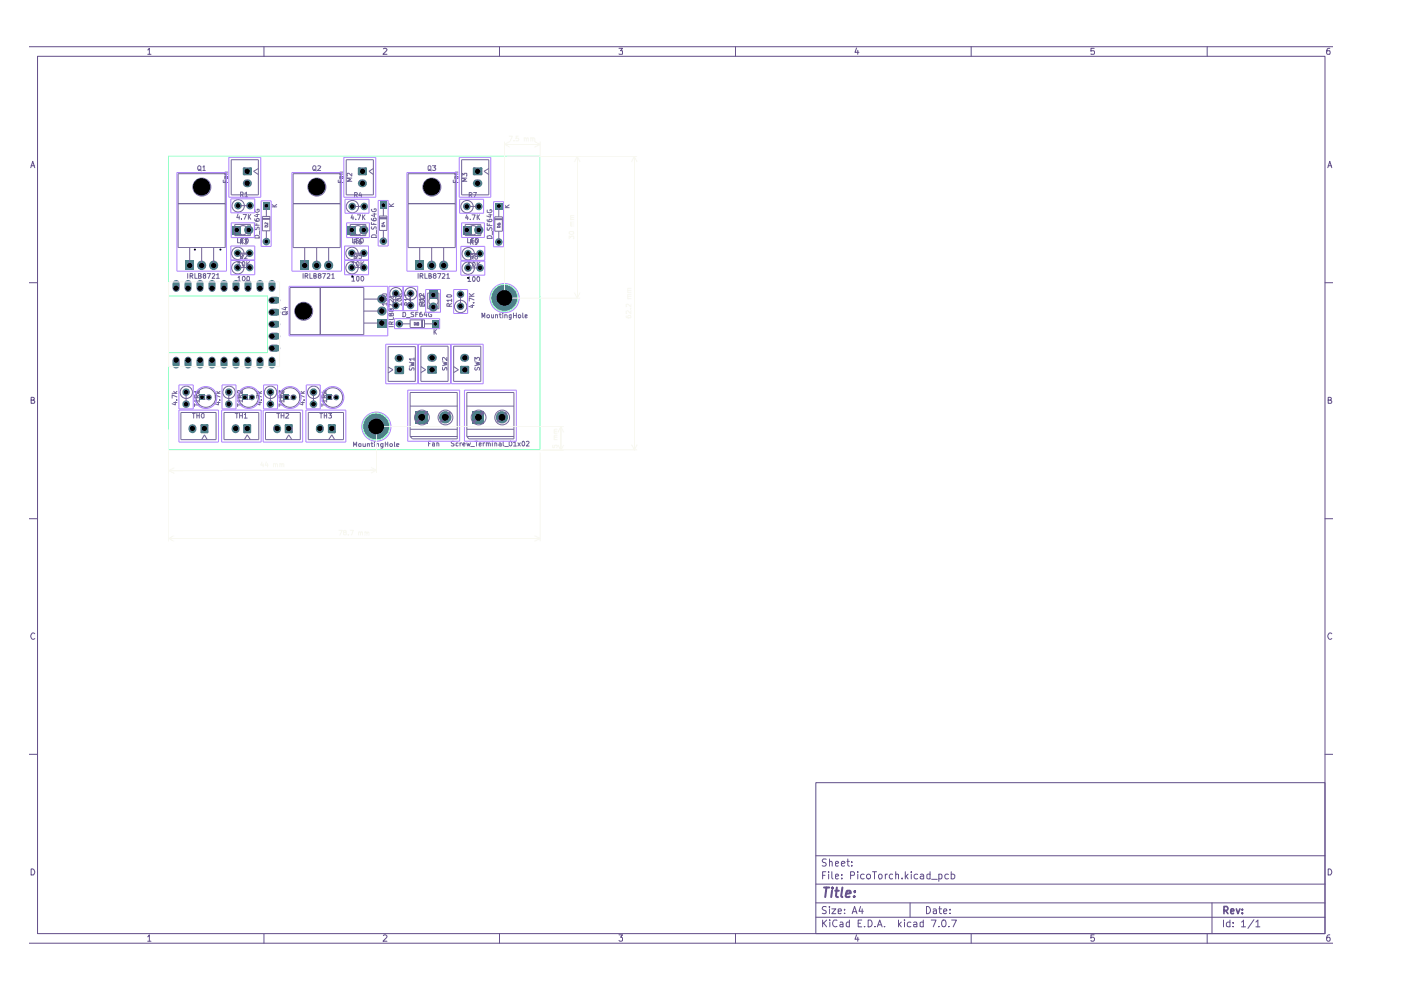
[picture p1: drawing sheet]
<svg xmlns="http://www.w3.org/2000/svg" width="297mm" height="210mm" viewBox="0 0 297 210" stroke-linecap="round" stroke-linejoin="round" font-family="sans-serif">
<g fill="none" stroke="#634e89" stroke-width=".21">
<path d="M6.3 9.9h276.3M8 11.9h272.9v186.1h-272.9zM31.3 10.6l.4-.4v1.3M31.3 11.5h.7M56 9.9v2M81.3 10.3l.5-.1 .2 .4-.8 .9h.8M105.9 9.9v2M131.2 10.2h.8l-.4 .6h.4v.6h-.8M156 9.9v2M181.6 10.2l-.3 .9h.8M181.9 10.7v.8M205.9 9.9v2"/>
<path d="M232 10.2h-.7v.6h.6l.2 .2-.2 .5-.6-.1M255.9 9.9v2M281.9 10.2l-.5 .1-.1 .5v.6l.6 .1v-.7h-.5l-.1 .2M6.5 35.6l.4-1.4 .5 1.4M6.6 35.1h.7M281.5 35.6l.4-1.4 .5 1.4M281.6 35.1h.7M6.3 59.9h1.7M280.9 59.9h1.7M6.6 84.8h.6v-.5l-.6-.1v1.3h.6l.2-.4-.4-.3M281.6 84.8h.6v-.5l-.6-.1v1.3h.6l.2-.4-.4-.3M6.3 110h1.7"/>
<path d="M280.9 110h1.7M7.4 134.4a.57 .57 0 0 0-.8 0 .57 .57 0 0 0 0 .8l.3 .4 .5-.2M282.4 134.4a.57 .57 0 0 0-.8 0 .57 .57 0 0 0 0 .8l.3 .4 .5-.2M6.3 159.9h1.7M280.9 159.9h1.7M173 165.9h107.9v32.1h-107.9zM6.3 200h276.3M6.6 184.2a.71 .71 0 0 1 .7 .5 .71 .71 0 0 1-.2 .8h-.5zM31.3 198.6l.4-.4v1.4M31.3 199.6h.7M56 198v2M81.3 198.4l.1-.2h.4l.2 .4-.8 1h.8"/>
<path d="M105.9 198v2M131.2 198.2h.8l-.4 .5 .4 .2v.5l-.3 .2h-.3l-.2-.2M156 198v2M173 194.5h107.9M173 191.4h107.9M173 187.5h107.9M173 181.4h107.9M174.4 195.1v1.4M174.4 185.6h.5M174.6 195.7l.7 .8M175.1 184.8h-.7v1.6M175.2 192.3l-.6-.1-.3 .3 .3 .5 .5 .1v.5h-.8"/>
<path d="M175.2 182.2l-.6-.1-.3 .4 .3 .4h.3l.2 .1 .1 .4-.3 .2h-.6M175.3 195.1l-.9 .8M175.7 184.8v.2M175.7 185.3v1.1M175.9 192.2v.2M175.9 182.8l.1-.2 .4 .1v.9M175.9 182.1v1.5M175.9 192.7v1M175.9 195.1v.1M175.9 195.5v1M176.4 192.7h.8l-.8 1h.8M176.4 184.8v1.3l.2 .3"/>
<path d="M177.1 185.8l.7-.1-.2-.4-.4 .1-.1 .7 .2 .3 .4-.1M177.1 183.1l.7-.1-.2-.4-.4 .1-.1 .7 .2 .2h.4M177.5 195.2l-.6-.1a.74 .74 0 0 0-.4 .9 .74 .74 0 0 0 1 .4M177.7 193.2l.7-.1-.2-.4-.5 .1v.8h.6M178.1 195.6h.5l.1 .9M178.4 183.1l.8-.1-.1-.3-.5-.1-.2 .3 .1 .7h.6M178.5 186.2v.2M178.5 185.4v.2M178.7 195.9l-.6 .1v.2l.1 .3 .5-.1M179.1 193.6v.1M179.1 192.8v.2M179.6 182.6h.5"/>
<path d="M179.7 182.1v1.3l.4 .2M180.1 195.6l-.4-.1-.3 .3 .1 .6h.6M180.1 195.1v1.4M180.3 185.6h.7l.2-.5-.3-.3h-.6v1.6M180.6 183.5v.1M180.6 182.7v.2M180.7 193.7l.5-1.5 .5 1.5M180.8 193.3h.7M181.6 198.2l-.3 .9h.8M181.9 184.8v.2M181.9 185.3v1.1M181.9 198.7v.9"/>
<path d="M181.9 195.7h.6M182.5 192.2l-.4 1h.9M182.7 195.1h-.8v1.4h.8M182.8 192.7v1M183.2 185.4a.52 .52 0 0 0-.7 .2l.1 .7h.6M183.3 196.4v.1M183.7 185.6a.47 .47 0 0 1 .4-.3 .47 .47 0 0 1 .5 .3v.4l-.4 .4-.4-.2zM184.1 195.1h.5a.78 .78 0 0 1 .3 .9 .78 .78 0 0 1-.8 .5zM185 184.8h.8M185.4 184.8v1.6M185.5 196.4v.1M186 196.5l.5-1.4 .5 1.4"/>
<path d="M186.2 196.1h.7M186.3 185.6l.2-.3h.3l.2 .3v.4l-.2 .4-.4-.2zM187.5 196.4v.1M187.7 185.3v1.1M188.1 185.3l-.4 .3M189.2 185.4l-.4-.1-.2 .3v.4l.2 .4 .4-.1M189.9 185.5l.2-.2 .4 .1v1M189.9 184.8v1.6M190.5 195.1v1.4M190.7 196l.4 .5M191.1 195.5l-.6 .6M191.3 186.2v.2"/>
<path d="M191.8 195.1v.1M191.8 195.5v1M191.9 184.8v1.6M192.1 185.8l.4 .6M192.5 185.3l-.6 .6M193 191.4v3.1M193.1 195.6l-.4-.1-.3 .3v.6h.7M193.2 184.8v.2M193.2 185.3v1.1M193.7 195.6h.6l.1 .9M194.4 195.9l-.7 .1v.4h.7M194.6 185.4a.52 .52 0 0 0-.8 .2l.2 .7h.6"/>
<path d="M195.2 185.4h.5l.1 1M195.7 195.6l-.4-.1-.2 .2v.7h.6M195.7 195.1v1.4M195.8 185.7l-.5 .1-.2 .2 .2 .4 .5-.1M196.4 192.2a.77 .77 0 0 1 .9 .8 .77 .77 0 0 1-.9 .7zM197.2 185.4l-.4-.1-.3 .2v.7l.3 .2 .4-.1M197.2 184.8v1.6M197.4 195.1h1.1l-.6 1.4M197.5 186.4h1.2M197.9 192.8h.6v.9M198.5 193.1l-.6 .1v.4h.6M199.1 196.4v.1"/>
<path d="M199.1 185.4l.4-.1 .2 .3-.1 .7h-.5M199.1 192.7h.5M199.1 185.3v1.6M199.2 192.2v1.3l.4 .2M199.8 195.2l.5-.1a.84 .84 0 0 1-.2 1.4l-.3-.1-.2-.4zM200.1 193.2l.6-.1-.1-.4-.4 .1-.1 .7 .1 .2 .5-.1M201.1 185.4l-.5-.1-.3 .3v.4l.3 .4 .5-.1M201.2 196.4v.1M201.4 193.6v.1M201.4 192.8v.2M201.7 185.4a.52 .52 0 0 1 .7 .2l-.1 .7h-.6M201.7 184.8v1.6"/>
<path d="M201.8 195.1h1l-.7 1.4M205.9 198v2M232 198.2h-.7v.7l.2-.2h.3l.3 .3v.3l-.3 .3h-.3l-.2-.2M255.9 198v2M257 191.4v6.6M259.4 195.1v1.4M260.8 195.6l-.5-.1-.3 .3 .1 .6h.7M260.8 195.1v1.4M261.5 196.4v.1M261.5 195.6v.1M263.2 195.5l.5-.4v1.4M263.2 196.5h.9"/>
<path d="M265.9 195l-1.3 1.8M266.3 195.5l.4-.4v1.4M266.3 196.5h.8M281.6 184.2a.71 .71 0 0 1 .7 .5 .71 .71 0 0 1-.2 .8h-.5zM281.9 198.2l-.5 .2a.92 .92 0 0 0 .1 1.2l.4-.1 .1-.5-.2-.3h-.3l-.2 .3"/>
</g>
<path d="M259.5 193h.6a.47 .47 0 0 0 .3-.4 .47 .47 0 0 0-.3-.4h-.6v1.5M259.8 193l.5 .7M260.9 193.2l.7-.1-.1-.4-.5 .1-.1 .7 .2 .2 .4-.1M262.1 192.7l.4 1 .4-1M263.4 193.5v.2M263.4 192.8v.2" fill="none" stroke="#634e89" stroke-width=".34"/>
<path d="M174.7 188.2h1.1M175.2 188.2l-.2 2M176.4 188.8l-.2 1.4M176.5 188.2v.2M177.1 188.8h.7M177.4 188.2l-.2 1.7 .5 .3M178.6 188.2l-.2 1.7 .2 .3M179.4 189.5l1-.1-.1-.5h-.8l-.2 1 .2 .3 .6-.1M181.1 190l.1 .1h-.2l.1-.1v.2M181.2 188.9v.3" fill="none" stroke="#634e89" stroke-width=".42"/>
<g fill="#4e8189">
<circle cx="87" cy="62.2" r=".8"/>
<circle cx="87" cy="64.8" r=".8"/>
</g>
<path d="M80.9 63.4h.1" fill="none" stroke="#4e8189" stroke-width="1.9"/>
<g fill="#4e8189">
<circle cx="83.9" cy="64.8" r=".8"/>
<circle cx="84.7" cy="68.7" r=".8"/>
</g>
<path d="M80.9 66h.1" fill="none" stroke="#4e8189" stroke-width="1.9"/>
<g fill="#4e8189">
<path d="M80 67.6h2v1.8h-2z"/>
<circle cx="83.9" cy="62.2" r=".8"/>
</g>
<path d="M67.8 90.8v.2" fill="none" stroke="#4e8189" stroke-width="1.7"/>
<g fill="#4e8189">
<path d="M69.8 90.2h1.2v1.4h-1.2z"/>
<circle cx="66.5" cy="85.7" r=".8"/>
<circle cx="66.5" cy="83.1" r=".8"/>
</g>
<path d="M69.8 90.2h1.2v1.4h-1.2z" fill="none" stroke="#4e8189" stroke-width=".51"/>
<g fill="#4e8189">
<path d="M69.3 83.7h1.1v1.1h-1.1z"/>
<circle cx="71.3" cy="84.2" r=".64"/>
<circle cx="79.8" cy="90.4" r="2.84"/>
</g>
<path d="M91.4 75.9h.4M98.4 75.9h.2" fill="none" stroke="#4e8189" stroke-width="1.7"/>
<path d="M90.8 77.8h1.6v1.2h-1.6z" fill="#4e8189"/>
<path d="M90.8 77.8h1.6v1.2h-1.6z" fill="none" stroke="#4e8189" stroke-width=".51"/>
<g fill="#4e8189">
<path d="M88.1 87.1h2.7v2.6h-2.7z"/>
<path d="M83.9 77.8h1.5v1.3h-1.5z"/>
<circle cx="94.4" cy="88.5" r="1.31"/>
</g>
<path d="M83.9 77.8h1.5v1.3h-1.5z" fill="none" stroke="#4e8189" stroke-width=".51"/>
<path d="M84.5 75.9h.3" fill="none" stroke="#4e8189" stroke-width="1.7"/>
<path d="M97.8 77.8h1.4v1.2h-1.4z" fill="#4e8189"/>
<path d="M97.8 77.8h1.4v1.2h-1.4z" fill="none" stroke="#4e8189" stroke-width=".51"/>
<g fill="#4e8189">
<path d="M90.9 61.6h1.8v1.8h-1.8z"/>
<path d="M91.5 67.9h1.5v1.5h-1.5z"/>
<path d="M51.3 83.7h1.2v1.1h-1.2z"/>
<circle cx="97.6" cy="62.4" r=".8"/>
<circle cx="91.9" cy="65.1" r=".97"/>
<circle cx="97.6" cy="64.9" r=".8"/>
<circle cx="48.5" cy="85.7" r=".8"/>
</g>
<path d="M50 90.8v.2" fill="none" stroke="#4e8189" stroke-width="1.7"/>
<g fill="#4e8189">
<path d="M51.8 90.2h1.2v1.4h-1.2z"/>
<circle cx="48.5" cy="83.1" r=".8"/>
</g>
<path d="M51.8 90.2h1.2v1.4h-1.2z" fill="none" stroke="#4e8189" stroke-width=".51"/>
<g fill="#4e8189">
<path d="M42.2 83.7h1.2v1.1h-1.2z"/>
<circle cx="53.4" cy="84.2" r=".64"/>
</g>
<path d="M40.8 90.8v.2" fill="none" stroke="#4e8189" stroke-width="1.7"/>
<g fill="#4e8189">
<path d="M42.8 90.2h1.1v1.4h-1.1z"/>
<circle cx="39.5" cy="83.1" r=".8"/>
</g>
<path d="M42.8 90.2h1.1v1.4h-1.1z" fill="none" stroke="#4e8189" stroke-width=".51"/>
<g fill="#4e8189">
<circle cx="44.3" cy="84.2" r=".64"/>
<circle cx="39.5" cy="85.7" r=".8"/>
</g>
<g fill="none" stroke="#4e8189" stroke-width="1.5">
<path d="M37.3 60.1v1M37.3 76.4v1M39.9 60.1v1M39.9 76.4v1M42.4 60.1v1M42.4 76.4v1M45 60.1v1M45 76.4v1M47.5 60.1v1M47.5 76.4v1M50 60.1v1M50 76.4v1"/>
<path d="M52.6 60.1v1M52.6 76.4v1M55.1 60.1v1M55.1 76.4v1M57.7 60.1v1M57.7 76.4v1M57.7 73.8h1M57.7 71.3h1M57.7 68.7h1M57.7 63.7h1M57.7 66.2h1"/>
</g>
<path d="M60.6 90.2h1.2v1.4h-1.2z" fill="#4e8189"/>
<path d="M60.6 90.2h1.2v1.4h-1.2z" fill="none" stroke="#4e8189" stroke-width=".51"/>
<g fill="#4e8189">
<circle cx="57.3" cy="85.7" r=".8"/>
<circle cx="57.3" cy="83.1" r=".8"/>
</g>
<path d="M58.8 90.8v.2" fill="none" stroke="#4e8189" stroke-width="1.7"/>
<path d="M60.1 83.7h1.2v1.1h-1.2z" fill="#4e8189"/>
<path d="M52.3 38.9h.3" fill="none" stroke="#4e8189" stroke-width="1.7"/>
<path d="M51.7 35.7h1.5v1.2h-1.5z" fill="#4e8189"/>
<path d="M51.7 35.7h1.5v1.2h-1.5z" fill="none" stroke="#4e8189" stroke-width=".51"/>
<g fill="#4e8189">
<path d="M55.7 42.8h1.4v1.6h-1.4z"/>
<path d="M76.1 35.7h1.5v1.2h-1.5z"/>
<circle cx="50.5" cy="43.6" r=".8"/>
<circle cx="53" cy="43.6" r=".8"/>
<circle cx="74.6" cy="53.7" r=".8"/>
<circle cx="77.1" cy="53.7" r=".8"/>
<circle cx="74.7" cy="43.8" r=".8"/>
</g>
<path d="M76.1 35.7h1.5v1.2h-1.5z" fill="none" stroke="#4e8189" stroke-width=".51"/>
<path d="M76.7 38.9h.3" fill="none" stroke="#4e8189" stroke-width="1.7"/>
<g fill="#4e8189">
<path d="M73.7 47.9h1.8v1.8h-1.8z"/>
<circle cx="67.1" cy="39.6" r="1.82"/>
<circle cx="77.1" cy="56.7" r=".8"/>
<circle cx="74.6" cy="56.7" r=".8"/>
</g>
<path d="M67.1 56.2v.1M69.7 56.2v.1" fill="none" stroke="#4e8189" stroke-width="1.9"/>
<g fill="#4e8189">
<path d="M63.7 55.3h1.8v1.9h-1.8z"/>
<path d="M39.3 55.3h1.8v1.9h-1.8z"/>
<path d="M49.3 47.9h1.8v1.8h-1.8z"/>
<circle cx="52.7" cy="48.8" r=".97"/>
<circle cx="52.9" cy="56.7" r=".8"/>
<circle cx="50.4" cy="53.7" r=".8"/>
<circle cx="52.9" cy="53.7" r=".8"/>
<circle cx="50.4" cy="56.7" r=".8"/>
<circle cx="56.5" cy="51.2" r=".8"/>
<circle cx="64.3" cy="66" r="1.82"/>
<circle cx="62.2" cy="84.2" r=".64"/>
</g>
<path d="M42.8 56.2v.1M45.3 56.2v.1" fill="none" stroke="#4e8189" stroke-width="1.9"/>
<g fill="#4e8189">
<path d="M98.1 47.9h1.8v1.8h-1.8z"/>
<circle cx="42.8" cy="39.6" r="1.82"/>
<circle cx="101.5" cy="48.8" r=".97"/>
<circle cx="99.2" cy="53.8" r=".8"/>
<circle cx="101.8" cy="53.8" r=".8"/>
<circle cx="105.7" cy="51.3" r=".8"/>
</g>
<path d="M101.1 38.9h.3" fill="none" stroke="#4e8189" stroke-width="1.7"/>
<g fill="#4e8189">
<path d="M100.5 35.7h1.5v1.2h-1.5z"/>
<circle cx="99" cy="43.8" r=".8"/>
<circle cx="101.5" cy="43.8" r=".8"/>
</g>
<path d="M100.5 35.7h1.5v1.2h-1.5z" fill="none" stroke="#4e8189" stroke-width=".51"/>
<g fill="#4e8189">
<path d="M105 43h1.5v1.5h-1.5z"/>
<path d="M100.2 87.1h2.5v2.6h-2.5z"/>
<circle cx="99.2" cy="56.8" r=".8"/>
<circle cx="101.8" cy="56.8" r=".8"/>
<circle cx="106.4" cy="88.5" r="1.31"/>
<circle cx="106.9" cy="63.2" r="2.84"/>
</g>
<path d="M91.5 56.2v.1M94.1 56.2v.1" fill="none" stroke="#4e8189" stroke-width="1.9"/>
<g fill="#4e8189">
<path d="M88.1 55.3h1.8v1.9h-1.8z"/>
<path d="M80.5 42.8h1.5v1.5h-1.5z"/>
<circle cx="77.2" cy="43.8" r=".8"/>
<circle cx="77.1" cy="48.8" r=".97"/>
<circle cx="81.3" cy="51.1" r=".8"/>
<circle cx="91.5" cy="39.6" r="1.82"/>
</g>
<g fill="none" stroke="#716799" stroke-width=".21">
<path d="M37.8 36.8h10v15.7h-10zM42 35.3l.2-.2 .4 .2v.7l-.4 .2a.6 .6 0 0 1-.2-.9zM42.1 35.9l.6 .3M43 35.4l.3-.3v1.1M43 36.2h.5M47.3 38.2v.5h1M47.7 36.9h.6M47.8 37.4l.1 .4h.4v-.4h-.6v.4M48.3 36.5h-.5v.4M49 33.9h5.8v7.4h-5.8zM54.8 35.7l-1 .6 1 .7M62.1 36.8h10v15.7h-10z"/>
<path d="M66.5 35.9l.6 .3M66.5 35.1l.5 .2v.7l-.5 .2a.6 .6 0 0 1 0-1.1zM67.4 35.2l.3-.1 .3 .3-.7 .8h.7M71.7 38.2v.5h1M72.1 36.9h.6M72.3 37.4l.1 .4h.3l-.1-.4M72.7 37.4h-.6v.4M72.7 36.5h-.6v.4M73.4 33.9h5.8v7.4h-5.8zM74.6 37.8h-1l.7 .3-.7 .3h1M74.6 36.7v.6l-.6-.6h-.3v.6M79.2 35.7l-1 .6 1 .7"/>
<path d="M86.5 36.8h10v15.7h-10zM90.8 35.3l.1-.2 .5 .2v.7l-.2 .2-.4-.2zM90.9 35.9l.5 .3M91.7 35.1h.7l-.4 .5h.3l.1 .4-.3 .2-.4-.1M96.1 38.2v.5h1M96.4 36.9h.7M96.6 38.4v.3M96.7 37.4l.1 .4h.3l-.1-.4M97.1 37.4h-.7v.4M97.1 36.5l-.7 .1 .1 .3M97.9 33.9h5.7v7.4h-5.7zM98 37.3v-.6l.4 .4 .1-.4h.4v.6"/>
<path d="M99 37.8h-1l.7 .3-.7 .3h1M103.6 35.7l-1 .6 1 .7M37.8 43.2h10M39.8 58v1M40.2 52.5v3.8M40.3 58.5h.5l.1-.3-.2-.2h-.4v1M40.6 58.5l.3 .5M41.3 58v1h.5M42.1 58.5h.3l.3-.3-.6-.2v1h.4l.2-.1v-.3l-.3-.1M42.8 52.5v3.8M43.3 58.4l-.2-.1v-.2h.5v.2l-.5 .2v.4l.2 .1 .3-.1v-.4l-.2-.1M43.9 58h.7l-.4 1"/>
<path d="M45 58.1l.4-.1 .2 .2-.6 .8h.6M45.3 52.5v3.8M45.9 58.3l.3-.3v1M45.9 59h.6M49.8 47.6h3.3v2.4h-3.3zM50.4 55.7l.3-.2v1M50.4 50.5v1h.4M50.4 56.5h.6M50.4 56.7h2.5M50.4 53.7h2.5M50.5 45.4l-.3 .7h.6M50.5 58.8l.2-.2v1"/>
<path d="M50.5 59.6h.5M50.5 43.6h2.5M50.7 45.8v.7M51 54.4l.5-.1v-.4l-.5-.1v1.1M51 51.2h.4l.1-.4-.5-.1v1M51 41.2h.5l.1-.3-.2-.2h-.4v1M51.1 51h.4M51.1 54.4l.4 .5M51.1 51.2l.4 .5M51.2 46.4v.1M51.2 41.2l.4 .5M51.4 58.8l.2-.2a.52 .52 0 0 1 .4 .5 .52 .52 0 0 1-.4 .5l-.2-.2z"/>
<path d="M51.6 45.5h.6l-.4 1M51.6 55.5l.3 .1v.7l-.2 .2-.3-.2v-.7zM51.6 50.5h-.5v1h.5M51.8 50.7h.6l-.2 .4 .2 .1v.4h-.6M51.9 53.9l.4-.1 .1 .5-.6 .6h.6M51.9 41l.3-.3v1M51.9 41.7h.6M52.1 50.5l.5 .1 .1 .5-.3 .4h-.3zM52.3 55.5v1M52.4 58.7l.1-.1a.52 .52 0 0 1 .4 .5 .52 .52 0 0 1-.3 .5l-.3-.4zM52.5 55.9l.4 .6M52.7 45.5v1"/>
<path d="M52.7 45.9l.5 .6M52.9 55.5l-.6 .5M53.2 45.5l-.5 .6M54 48.2l.1 .5h.3l.2-.5 .3 .1v.4M54 47.2v.6h.9M54 46.4v.3l.2 .2h.7v-.5h-.5v.3l.1 .2M54 44.4v.4l.2 .2h.3l.4-.2v-.4h-.4v.2M54.1 50h.8v.5h-.9zM54.3 45.5h.6M54.4 47.4v.4M54.6 45.4v.6l-.7-.3M55 48.9v.8"/>
<path d="M55.6 46.5h1.6M55.6 46.4h1.6M55.6 46.3h1.6M55.6 45.9h1.6v3h-1.6zM56.3 47.8h.3l.2 .3h-.6zM56.5 43.6v2.3M56.5 48.9v2.3M56.8 47.2v.4l-.5-.4-.1 .1v.2M57.7 43.9h1M57.7 43.3l.6 .6M58.7 43.3l-.6 .5M62.1 43.2h10"/>
<path d="M64.3 58v1M64.6 52.5v3.8M64.7 58.5h.5l.1-.3-.2-.2h-.4v1M64.9 58.5l.4 .5M65.7 58v1h.5M66.5 58.5l.5-.1 .1-.2-.2-.2h-.4v1l.6-.1v-.3l-.2-.1M67.1 52.5v3.8M67.6 58.4l-.1-.1v-.2a.3 .3 0 0 1 .3-.1 .3 .3 0 0 1 .2 .3l-.5 .2v.4l.1 .1 .5-.2v-.2l-.3-.2M68.4 58h.6l-.4 1M69.3 58.1h.6v.3l-.6 .6h.6M69.7 52.5v3.8M70.4 58.3l.2-.3v1"/>
<path d="M70.4 59h.5M74.3 47.6h3.3v2.4h-3.3zM74.6 58.8l.3-.2v1M74.6 55.7l.3-.2v1M74.6 59.6h.6M74.6 56.5h.6M74.6 56.7h2.5M74.6 53.7h2.5M74.7 45.6l-.3 .6h.6M74.7 43.8h2.5M74.8 50.5v1h.5M74.8 45.9v.7"/>
<path d="M75.1 51.2h.5l.1-.4-.6-.1v1M75.1 54.4l.6-.1v-.4l-.6-.1v1.1M75.2 41.3h.4l.2-.3-.6-.2v1M75.4 51.2l.3 .5M75.4 54.4l.3 .5M75.4 46.5v.1M75.4 41.3l.4 .5M75.5 51h.4M75.7 58.6h.3l.1 .2v.6l-.2 .2-.3-.2zM75.8 45.6h.7l-.5 1M75.8 55.5l.3 .1v.7l-.3 .2a.63 .63 0 0 1 0-1zM76 50.5h-.5v1h.5"/>
<path d="M76.4 40.8l-.3 .7h.6M76.5 50.5l.5 .1v.5l-.1 .4h-.4zM76.5 58.8l.2-.2a.52 .52 0 0 1 .5 .5 .52 .52 0 0 1-.4 .5l-.3-.2zM76.5 50.7l-.4 .3v.6h.5l-.1-.5h-.3l-.1 .2M76.5 55.5v1M76.6 53.8h-.5v.5h.5v.4l-.1 .2h-.3l-.1-.2M76.6 41.1v.7M76.7 55.9l.4 .6M76.9 45.6v1M77 46l.4 .6M77.1 55.5l-.6 .5M77.4 45.6l-.5 .5"/>
<path d="M78.7 47.2v.4h1.1M78.7 46.3v.3l.5 .2 .6-.1v-.4h-.6v.4l.1 .1M78.8 50l.2-.2h.5l.3 .2v.4h-1.1zM78.8 48.1l-.1 .3 .2 .2h.3l.2-.5 .4 .1v.4M78.8 44.4l-.1 .1 .3 .4h.5l.3-.2-.1-.4h-.4v.1M79.1 45.4h.7M79.2 47.3v.3M79.4 45.2v.7l-.7-.3M79.8 48.9v.7M80.4 46.4h1.6M80.4 45.8h1.6v3.1h-1.6zM80.4 46.1h1.6"/>
<path d="M80.4 46.3h1.6M81 47.8l.4-.1 .2 .3h-.6zM81.2 47.2h.4M81.3 43.5v2.3M81.3 48.9v2.2M81.3 47.1v.4l-.4-.1M82.5 43.8h1M82.5 43.2l.6 .6M83.5 43.2l-.6 .4M86.5 43.2h10M88.6 58v1M89 52.5v3.8"/>
<path d="M89.1 58.5h.5l.1-.4-.6-.1v1M89.3 58.5l.4 .5M90.1 58v1h.5M90.9 58.5l.5-.1v-.2l-.1-.2h-.4v1l.6-.2-.2-.3M91.5 52.5v3.8M92 58.4l-.1-.1 .1-.3 .5 .2-.2 .2-.4 .2 .1 .4 .5-.2-.2-.4M92.8 58h.7l-.5 1M93.8 58.1h.5v.3l-.6 .6h.6M94.1 52.5v3.8M94.7 58.3l.3-.3v1M94.7 59h.6M98.6 47.6h3.3v2.4h-3.3z"/>
<path d="M99 45.6l-.3 .6h.6M99 43.8h2.5M99.1 50.5v1h.6M99.1 45.9v.7M99.2 58.9l.3-.2v1M99.2 55.9l.3-.4v1.1M99.2 59.7h.6M99.2 56.6h.6M99.2 56.8h2.6M99.2 53.8h2.6M99.5 41.3h.4l.2-.3-.6-.2v1M99.7 51.3h.5v-.4l-.5-.1v1"/>
<path d="M99.7 46.5v.1M99.7 54.4h.5v-.5h-.5v1M99.7 41.3l.4 .5M100 51h.3M100 51.3l.3 .5M100 54.4l.3 .5M100.1 45.6h.7l-.5 1M100.2 58.8l.1-.1a.52 .52 0 0 1 .5 .4 .52 .52 0 0 1-.4 .6l-.2-.4zM100.2 55.6l.2-.1a.53 .53 0 0 1 .4 .6 .53 .53 0 0 1-.5 .5l-.1-.4zM100.4 50.5h-.4v1h.4M100.4 40.8h.6l-.4 1M100.8 50.5h.5l.1 .2v.6l-.1 .2h-.5z"/>
<path d="M100.8 54.4l-.1-.2 .1-.3h.4l.1 .3-.6 .3 .1 .4h.3l.2-.2-.2-.3M101.2 45.6v1M101.2 55.5v1.1M101.3 51.2l-.2 .3h-.3l-.1-.3 .1-.3 .3-.1 .2 .3-.2 .7h-.3M101.3 58.7h.3l.1 .1v.6l-.3 .3-.3-.4zM101.3 46l.4 .6M101.3 56l.5 .6M101.7 45.6l-.5 .5M101.8 55.5l-.6 .6M103.3 50.1a.58 .58 0 0 1 .7-.1 .58 .58 0 0 1 .3 .5h-1zM103.3 48.3v.5a.44 .44 0 0 0 .4-.1 .44 .44 0 0 0 .2-.4l.4 .1-.1 .5M103.3 47.3v.5h1"/>
<path d="M103.3 46.6l.1 .3 .7 .1 .2-.2-.2-.3h-.4l-.1 .3 .3 .2M103.3 44.5v.5a.52 .52 0 0 0 .6 .1 .52 .52 0 0 0 .3-.6l-.3-.1v.3M103.6 45.6h.7M103.7 47.5v.3M104 45.5v.6l-.8-.3M104.4 49v.8M104.9 46.6h1.6M104.9 46h1.6v3h-1.6zM104.9 46.5h1.6M104.9 46.4h1.6M105.5 48a.31 .31 0 0 1 .3-.1 .31 .31 0 0 1 .2 .3h-.5zM105.5 47.4l.2 .3h.3v-.3h-.3l.1 .3"/>
<path d="M105.7 43.7v2.3M105.7 49v2.3M106.9 44h1M106.9 43.4l.6 .6M107.9 43.4l-.5 .5M59.9 66.2l.8-.1 .2 .4-.2 .2h-.7l-.1-.1zM60.2 65.2h.7M60.5 65.1v.6l-.7-.3M61 66l-.4 .5M61.5 61h15.6v10h-15.6zM67.9 61v10M77.1 66h3.8"/>
<path d="M77.1 63.4h3.8M77.1 68.5h3.8M81 62.5l.2-.2h.7l.1 .3-.1 .2h-.7zM81.1 63.3l.8-.1 .1 .3a.55 .55 0 0 1-.5 .3 .55 .55 0 0 1-.5-.3zM82 64.4h-1l.3 .4M82 64.2v.6M82.3 73.5h5.8v7.4h-5.8zM82.3 77.8l1 .6-1 .7M82.5 69.3h.9M82.9 66.6l.2-.2 .3 .1v.5h-.9v-.5h.4v.5M82.9 65.6l.1-.2h.3l.1 .6h-.3l-.4-.6-.2 .1v.5h.1l.3-.2M83 68.7l-.1-.5-.4 .1v.4h.9"/>
<path d="M83.4 67.3v.4h-.9M83.4 64.9l-.9-.5v.7M83.4 63.5v.7l-.7-.7-.2 .2v.4M83.4 62.9h-.9l.2 .3M83.4 68.2l-.4 .3M83.4 62.6v.6M83.9 62.2v2.6M84.2 63.4a.52 .52 0 0 1 .5-.2 .52 .52 0 0 1 .4 .5 .52 .52 0 0 1-.6 .2 .52 .52 0 0 1-.3-.5zM84.2 62.8h.9M84.2 62.2l.5 .6M84.7 68.7h2.3M85.1 64.5h-.9l.2 .3"/>
<path d="M85.1 64.2v.6M85.1 62.2l-.5 .5M85.4 66.2l.5 .1 .1 .4-.1 .4h-.5zM86.2 67.3h.8M86.3 64.7v-.4l-.4-.1-.1 .5h1M86.8 63.5h-1l.2 .3M86.8 62.6h-1l.2 .2M86.8 76.8l1 .2-.7 .2 .7 .2-1 .2M86.8 64.2l-.5 .3M86.8 62.2v.6M86.8 63.2v.6M86.9 78v.5h.3l.2-.5h.3v.5"/>
<path d="M87 67.8h3v1.6h-3zM87 62.2v2.6M87.7 66.2h-.4l-.2 .2 .2 .2 .4 .2v.3h-.6M87.8 76.1h-1l.3 .4M87.8 75.9v.6M87.8 68.4a.3 .3 0 0 1 .4 .3 .3 .3 0 0 1-.4 .3zM88.1 66.6h.4M88.5 68.6l-.2-.1 .4-.1 .1 .1-.5 .2 .1 .3 .4-.1-.2-.3M88.6 66.2h-.5v.9M89.1 63.7v.4h.9v-.4M89.1 62.8l.1-.1h.6l.2 .1v.4h-.9zM89.2 73.4h5.8v7.5h-5.8z"/>
<path d="M89.2 77.7l1.1 .7-1.1 .6M89.4 64.7l-.1-.5h-.3l-.1 .5h.9M89.4 66.2l-.4 .2v.7h.4l.2-.1v-.3l-.3-.2-.3 .2M89.4 67.8v1.6M89.5 63.8v.3M89.5 67.8v1.6M89.6 67.8v1.6M89.8 63.5h-.9l.3 .3M89.8 62.2v.7l-.6-.7-.3 .1 .1 .5M89.8 64.2l-.4 .3M89.8 63.2v.6M90 64.4v.5h-.9"/>
<path d="M90 68.7h2.3M90.2 66.1l-.3 .7h.6M90.4 66.5v.6M90.7 62.1h2.3v3.3h-2.3zM91.4 66.2l-.5 .1v.8h.5l.1-.4h-.2M92 69.8v1.1M92.1 70.3l.4 .6M92.5 69.8l-.5 .6M93.8 77.9v.5h.4l.1-.4 .3-.1 .1 .1v.5M93.8 76.7l.9 .3-.6 .1 .6 .2-.9 .3M94.7 62.6l.8-.1 .3 .3-.3 .2h-.6l-.2-.1zM94.7 75.8v.7l-.6-.7-.3 .1 .1 .5"/>
<path d="M95.2 64.9v-.4l-.1-.2-.4 .1v.5h1.1M95.8 63.7h-1.1l.3 .3M95.8 64.3l-.6 .4M95.8 63.4v.6M96.2 73.4h5.7v7.5h-5.7zM96.2 77.7l1 .7-1 .6M97.6 62.4v2.5M99.5 62.8h1M99.5 62.2l.6 .6M99.8 64.8h.7M100.2 64.6v.6l-.8-.3M100.3 64.2h.2"/>
<path d="M100.5 63.6l-1-.4v.6M100.5 62.2l-.6 .5M100.7 76.7l1 .3-.8 .1 .8 .2-1 .3M100.7 76.5v-.7l.4 .3v-.2l.4-.1 .2 .2-.1 .5M100.8 77.9l-.1 .4 .1 .2 .4-.2 .1-.4 .4 .2-.1 .4M102.2 67.4v-1l.2 .7 .4-.7v1M103.2 66.9l.3-.2 .2 .1 .1 .4-.3 .2-.2-.1zM104.2 66.7v.6h.4M104.6 66.7v.7M105.1 66.8h.4v.6M105.1 66.7v.7M105.8 66.7h.5"/>
<path d="M106 66.4v.8l.3 .2M106.6 66.4v.1M106.6 66.7v.7M107 66.8l.4-.1 .1 .2v.5M107 66.7v.7M108.4 66.7v.9h-.5M108.4 66.8h-.5v.5h.5M108.9 66.4v1M108.9 66.9h.6M109.5 66.4v1M109.9 66.8l.3-.1 .2 .2v.3l-.2 .2-.3-.1zM110.8 66.4v.9l.2 .1"/>
<path d="M111.3 67.1l.5-.1v-.2h-.5v.5h.5M36.5 83.4h1M36.8 85.3h.7M36.8 83l.5 .4M37.2 85.2v.7l-.7-.3M37.4 84.8h.1M37.5 84.2l-1-.5v.7M37.5 83l-.3 .3M38.4 87.5h7.4v5.7h-7.4zM39.5 83.1v2.6M40.8 87.6h.6M41.1 87.6v1"/>
<path d="M41.2 85.9h1M41.2 85.6v.6M41.7 88.1h.5M41.7 87.6v1M41.8 84.3v-.4l-.1-.2-.5 .2v.4h1M41.8 83.4h.4M42.1 83.1v.5M42.2 85h-1l.4 .3M42.2 83.1h-1l.4 .2M42.2 82.8v.5M42.2 84.8v.5M42.2 87.6v1"/>
<path d="M42.2 83.7l-.4 .4M42.8 93.2l.5-1 .6 1M42.9 87.6l.4 .2v.7l-.4 .1a.63 .63 0 0 1 0-1zM43.5 83.9h-.4l-.1 .3 .1 .4 .4-.1M43.8 84.1l.2-.2v.7M43.8 84.6h.4M45.6 83.4h1.1M46 85.3h.7M46 83l.3 .4M46.3 85.2v.7l-.7-.3M46.6 84.8h.1M46.7 84.2l-1.1-.5v.7"/>
<path d="M46.7 83l-.5 .3M47.5 87.5h7.4v5.7h-7.4zM48.5 83.1v2.6M49.9 87.6h.6M50.2 87.6v1M50.4 85.6v.6M50.4 85.9h1M50.8 87.6v1M50.8 88.1h.6M50.9 84.3l-.1-.6h-.3l-.1 .6h1M51 83.4h.4M51.1 83.1v.5"/>
<path d="M51.4 85h-1l.2 .3M51.4 82.8v.6l-.6-.6-.4 .1 .1 .4M51.4 84.8v.5M51.4 87.6v1M51.4 83.7l-.5 .4M51.8 87.9l.3-.3v1M51.8 88.6h.6M51.8 93.2l.6-1 .7 1M52.5 83.9h-.3l-.1 .1 .1 .6 .3-.1M52.9 83.9h.4v.3l-.4 .4h.4M54.4 83.4h1.1M54.8 85.3h.7"/>
<path d="M54.8 83l.3 .4M55.1 85.2v.7l-.7-.3M55.4 84.8h.1M55.5 84.2l-1.1-.5v.7M55.5 83l-.5 .3M56.3 87.5h7.4v5.7h-7.4zM57.3 83.1v2.6M58.7 87.6h.6M59 87.6v1M59.2 83.4v-.6l.3 .3 .1-.3h.4l.2 .2-.2 .4M59.2 85.9h1M59.2 85.6v.6"/>
<path d="M59.6 88.1h.6M59.6 87.6v1M59.7 84.3l-.1-.6h-.3l-.1 .6h1M59.8 83.4h.4M59.9 83.1v.5M60.2 85h-1l.2 .3M60.2 84.8v.5M60.2 87.6v1M60.2 83.7l-.5 .4M60.6 87.7l.4-.1 .2 .3-.7 .7h.7M60.6 93.2l.6-1 .7 1M61.3 83.9h-.4v.6h.4"/>
<path d="M61.7 83.9h.4l-.3 .2 .3 .1v.4l-.4-.1M63.5 83.4h1M63.8 85.3h.7M63.8 83l.5 .4M64.2 85.2v.7l-.7-.3M64.4 84.8h.1M64.5 84.2l-1-.5v.7M64.5 83l-.3 .3M65.4 87.5h7.4v5.7h-7.4zM66.5 83.1v2.6M67.8 87.6h.6M68.1 87.6v1"/>
<path d="M68.2 85.9h1.1M68.2 85.6v.6M68.6 82.9h.7M68.7 84.3v-.5l-.4-.1-.1 .6h1.1M68.7 88.1h.6M68.7 87.6v1M68.8 83.4h.5M68.9 82.7v.6l-.7-.2M69.1 83.1v.5M69.3 85h-1.1l.4 .3M69.3 84.8v.5M69.3 87.6v1"/>
<path d="M69.3 83.7l-.6 .4M69.7 87.6h.6l-.4 .5h.4v.5h-.6M69.7 93.2l.7-1 .6 1M70.5 83.9a.38 .38 0 0 0-.5 .2 .38 .38 0 0 0 .1 .5l.4-.1M71 83.8l-.2 .6h.4M71.2 84.1v.5M74.9 94.7v-1l.4 .7 .3-.7v1M76.1 94.1h.4v.6h-.4zM77 94.1v.6l.5-.1M77.5 94.1v.6M77.9 94.1h.4v.6M77.9 94.1v.6"/>
<path d="M78.7 94.1h.4M78.8 93.7v1h.3M79 89.9v1M79 90.3h.6M79.4 93.7v.1M79.4 94.1v.6M79.6 89.9v1M79.8 94.1h.5v.6M79.8 94.1v.6M80 90.2l.3-.3v1M80 90.9h.5M81.2 94.7h-.4v-.6h.4v.7l-.1 .2h-.3"/>
<path d="M81.7 93.7v1M81.7 94.1h.5M82.2 93.7v1M82.6 94.2l.5-.1 .1 .4-.4 .2zM83.7 93.7v1M84.1 94.4l.5-.2-.1-.1h-.4v.5l.4 .1M87 86.1h9.9M87 91h9.9M87 83.2h9.9v9.8h-9.4l-.5-.5zM87 92.5h9.9M90.4 87.3l-2.1 2.1M90.6 87.5l-2.1 2.1"/>
<path d="M90.8 94.1h.4M91.4 93.6h-.6v1M91.7 94h.4v.6M92.1 94.1l-.4 .1 .1 .4 .3-.1M92.6 94l.3-.1 .1 .2v.5M92.6 93.9v.7M95.4 87.3l-2.1 2.1M95.6 87.5l-2.1 2.1M96.3 93.6h-.4l-.2 .1 .1 .3 .5 .1v.4h-.6M97.1 94h-.4v.5h.4M97.5 93.9v.7M97.9 93.9l-.4 .2"/>
<path d="M98.1 94.2l.5-.1-.1-.2-.4 .2v.3l.2 .2 .3-.1M99 93.9l.1 .7 .2-.5 .2 .5 .2-.7M99 86.1h10M99 91h10M99 83.2h10v9.8h-9.6l-.4-.5zM99 92.5h10M99.8 94.7h.8M100.7 93.6h.6M101 93.6v1M101.6 94.2l.4-.1v-.1h-.4v.5h.4M102.4 87.3l-2.1 2.1M102.4 93.9v.7"/>
<path d="M102.6 87.5l-2.1 2.1M102.8 93.9l-.4 .2M103.1 94l.3-.1 .1 .2v.5M103.1 93.9v.7M103.5 94.1l.1-.2 .4 .2v.5M104.4 93.6h.1M104.4 93.9v.7M104.9 94l.3-.1 .1 .2v.5M104.9 93.9v.7M105.8 94l.3-.1 .2 .2v.5M106.3 94.1h-.4l-.2 .2 .2 .3 .4-.1M106.7 93.6v.8l.1 .2"/>
<path d="M107 94.7h.8M107.4 87.3l-2.1 2.1M107.6 87.5l-2.1 2.1M108 93.6h.2a.55 .55 0 0 1 .3 .5 .55 .55 0 0 1-.3 .5l-.3-.2zM108.9 93.8l.3-.2v1M108.9 94.6h.6M109.8 93.9l.5 .7M110.3 93.9l-.5 .7M110.7 93.6h.2a.55 .55 0 0 1 .4 .5 .55 .55 0 0 1-.4 .5l-.2-.5zM111.6 93.6h.4l.2 .1-.6 .9h.6"/>
<circle cx="42.8" cy="39.7" r="1.91"/>
<circle cx="67.2" cy="39.7" r="1.91"/>
<circle cx="91.6" cy="39.7" r="1.91"/>
<circle cx="50.4" cy="56.8" r="1.31"/>
<circle cx="50.4" cy="53.7" r="1.31"/>
<circle cx="50.5" cy="43.6" r="1.31"/>
<circle cx="51.5" cy="48.8" r=".97"/>
<circle cx="74.6" cy="53.7" r="1.31"/>
<circle cx="74.6" cy="56.8" r="1.31"/>
<circle cx="74.7" cy="43.8" r="1.31"/>
<circle cx="75.9" cy="48.8" r=".97"/>
<circle cx="99" cy="43.8" r="1.31"/>
<circle cx="99.3" cy="56.9" r="1.31"/>
<circle cx="99.3" cy="53.8" r="1.31"/>
<circle cx="100.3" cy="48.8" r=".97"/>
<circle cx="64.4" cy="66" r="1.91"/>
<circle cx="83.9" cy="62.3" r="1.31"/>
<circle cx="87.1" cy="62.3" r="1.31"/>
<circle cx="91.9" cy="63.9" r=".97"/>
<circle cx="97.7" cy="65" r="1.31"/>
<circle cx="39.5" cy="83.2" r="1.31"/>
<circle cx="43.6" cy="84.3" r="2.07"/>
<circle cx="48.6" cy="83.2" r="1.31"/>
<circle cx="52.7" cy="84.3" r="2.07"/>
<circle cx="57.4" cy="83.2" r="1.31"/>
<circle cx="61.5" cy="84.3" r="2.07"/>
<circle cx="66.5" cy="83.2" r="1.31"/>
<circle cx="70.6" cy="84.3" r="2.07"/>
<circle cx="89.5" cy="88.5" r="1.57"/>
<circle cx="94.4" cy="88.5" r="1.57"/>
<circle cx="101.5" cy="88.5" r="1.57"/>
<circle cx="106.5" cy="88.5" r="1.57"/>
</g>
<g fill="none" stroke="#ae81ff" stroke-width=".21">
<path d="M37.5 36.6h10.5v20.9h-10.5zM48.5 33.4h6.8v8.4h-6.8zM61.9 36.6h10.5v20.9h-10.5zM72.9 33.4h6.8v8.4h-6.8zM86.3 36.6h10.5v20.9h-10.5zM97.4 33.4h6.7v8.4h-6.7zM48.9 42.2h5.1v2.9h-5.1zM48.9 52.2h5.1v2.9h-5.1zM48.9 55.2h5.1v3.1h-5.1zM49 47.2h4.9v3.2h-4.9zM55.4 42.6h2.1v9.6h-2.1zM73.1 55.2h5v3.1h-5z"/>
<path d="M73.1 52.2h5v2.9h-5zM73.2 42.2h5v3h-5zM73.5 47.2h4.8v3.2h-4.8zM80.2 42.5h2.1v9.7h-2.1zM97.5 42.2h5v3h-5zM97.7 52.2h5.1v3h-5.1zM97.7 55.4h5.1v2.9h-5.1zM97.9 47.2h4.8v3.2h-4.8zM104.6 42.8h2.2v9.5h-2.2zM61.3 60.7h20.9v10.5h-20.9zM81.8 73h6.8v8.4h-6.8zM82.5 60.7h2.9v5.2h-2.9z"/>
<path d="M83.7 67.6h9.5v2.1h-9.5zM85.5 60.7h3.1v5.2h-3.1zM88.7 73h6.8v8.4h-6.8zM90.3 61.4h3.1v4.8h-3.1zM95.7 73h6.7v8.4h-6.7zM96.2 61.4h2.9v5.1h-2.9zM37.9 87h8.4v6.7h-8.4zM37.9 81.6h3.1v5.1h-3.1zM47 87h8.4v6.7h-8.4zM47.1 81.6h2.9v5.1h-2.9zM55.8 87h8.4v6.7h-8.4zM55.9 81.6h2.9v5.1h-2.9z"/>
<path d="M64.9 87h8.4v6.7h-8.4zM64.9 81.6h3v5.1h-3zM86.4 82.7h11.1v10.9h-11.1zM98.5 82.7h11v10.9h-11z"/>
<circle cx="107" cy="63.2" r="3.1"/>
<circle cx="43.6" cy="84.3" r="2.33"/>
<circle cx="52.7" cy="84.3" r="2.33"/>
<circle cx="61.5" cy="84.3" r="2.33"/>
<circle cx="70.6" cy="84.3" r="2.33"/>
<circle cx="79.8" cy="90.5" r="3.1"/>
</g>
<g fill="none" stroke="#81ffbe" stroke-width=".21">
<path d="M35.7 33.1h78.8v62.2h-78.8v-20.5h21v-12.1h-21z"/>
<circle cx="106.9" cy="63.2" r="2.84"/>
<circle cx="79.8" cy="90.4" r="2.84"/>
</g>
<g fill="none" stroke="#f8f8f0" stroke-width=".21">
<path d="M107 30v32.7M107 30.6h7.5M107 30.6l1.1 .6M107.4 33.1h27.7M107.9 28.9h.7l-.4 1M108.1 30l-1.1 .6M109 29.8v.1M109.9 28.9h-.4l-.1 .5 .5-.1 .1 .4-.2 .2-.4-.1M111.2 29.3l.2-.1 .2 .2v.5M111.2 29.2v.7M111.6 29.4l.2-.2 .2 .1v.6M112.5 29.3l.3-.1 .1 .2v.5"/>
<path d="M112.5 29.2v.7M112.9 29.4l.1-.2 .4 .2v.5M113.3 30l1.2 .6M114.5 30v32.7M114.5 30.6l-1.2 .6M122.4 33.1v30.1M122.4 33.1l.6 1.2M122.4 33.1l-.6 1.2M134.5 33.1v62.3M134.5 33.1l.6 1.2M134.5 33.1l-.6 1.2M35.7 59.8h23.6v17.9h-23.6z"/>
<path d="M120.6 50.6v-.6l.4 .4 .1-.3 .4-.1 .2 .2-.1 .4M120.7 49.2l.8-.1 .2 .3a.55 .55 0 0 1-.5 .3 .55 .55 0 0 1-.6-.3zM121 47.9h.7M121 46.6h.7M121.7 47.5h-.7l.1 .4M121.7 47.1h-.7v.3l.2 .1M121.7 46.1l-.7 .1 .1 .4M121.7 45.7h-.7v.4h.2M107.4 63.2h15.6M121.8 62l.6 1.2M123 62l-.6 1.2M132.8 67v.2l.2 .2h.7v-.5h-.5l-.1 .3 .2 .2"/>
<path d="M133.1 63.3h.7M133.1 62h.7M133.7 65.4h.1M133.8 65.9v.6l-.8-.6-.2 .1v.5M133.8 64.5v.6l-.6-.6-.4 .1v.4M133.8 62.8h-.6v.5M133.8 62.4h-.6v.4M133.8 61.6h-.7l.1 .4M133.8 61.1h-.7l.1 .5M35.8 91.1v23.7M35.8 99.8l1.2 .6M37 99.2l-1.2 .6"/>
<path d="M55.5 98l-.2 .6h.6M55.8 98.3v.7M56.5 98l-.3 .6h.7M56.7 98.3v.7M58 98.4l.3-.1 .1 .2v.5M58 98.3v.7M58.4 98.5l.2-.2 .2 .1v.6M59.4 98.4l.2-.1 .2 .2v.5M59.4 98.3v.7M59.8 98.5l.1-.2 .3 .2v.5M78.7 99.1l1.1 .6M79.8 91v9.3"/>
<path d="M79.8 99.7l-44 .1M79.8 99.7l-1.1 .6M80.3 90.5h39.2M80.3 95.5h39.2M114.5 95.9v18.9M115 95.4h20.1M117.2 94.4v.5h.4v-.5l.5 .1-.1 .4M117.5 93.2h.6M117.5 91.9h.6M118.1 92.7h-.5v.5M118.1 92.3h-.5v.4M118.1 91.4h-.6l.1 .5"/>
<path d="M118.1 91h-.6l.1 .4M118.3 94.4l.6 1.1M118.9 90.5v5M118.9 90.5l.6 1.2M118.9 90.5l-.6 1.2M119.5 94.4l-.6 1.1M133.9 94.3l.6 1.1M135.1 94.3l-.6 1.1M35.8 114.2h78.7M35.8 114.2l1.1 .6M36.9 113.6l-1.1 .6M71.9 112.4h.7l-.5 1.1"/>
<path d="M73.1 112.9l-.3-.3 .3-.2 .3 .1-.1 .4-.5 .1v.3l.3 .2 .3-.1v-.5h-.2M73.8 113.4v.1M74.3 112.4h.6l-.4 1.1M76 112.9h.5v.6M76 112.8v.7M76.5 112.9l.1-.1 .3 .1v.6M77.4 112.9l.2-.1 .2 .1v.6M77.4 112.8v.7M77.8 112.9l.2-.1 .2 .1v.6M113.3 113.6l1.2 .6M114.5 114.2l-1.2 .6"/>
</g>
<g fill="#000">
<path d="M41.2 52.7l.3 .2-.1 .2-.3-.2zM46.6 52.7l.3 .2-.1 .2-.3-.2zM74.6 58.4l.3 .2-.1 .2-.3-.2zM99.1 58.7l.3 .2-.1 .2-.3-.2z"/>
<circle cx="42.8" cy="39.6" r="1.82"/>
<circle cx="52.4" cy="38.9" r=".55"/>
<circle cx="52.4" cy="36.3" r=".55"/>
<circle cx="67.1" cy="39.6" r="1.82"/>
<circle cx="76.9" cy="38.9" r=".55"/>
<circle cx="76.9" cy="36.3" r=".55"/>
<circle cx="91.5" cy="39.6" r="1.82"/>
<circle cx="101.3" cy="38.9" r=".55"/>
<circle cx="101.3" cy="36.3" r=".55"/>
<circle cx="40.2" cy="56.3" r=".55"/>
<circle cx="42.8" cy="56.3" r=".55"/>
<circle cx="45.3" cy="56.3" r=".55"/>
<circle cx="50.2" cy="48.8" r=".47"/>
<circle cx="50.4" cy="53.7" r=".47"/>
<circle cx="50.4" cy="56.7" r=".47"/>
<circle cx="50.5" cy="43.6" r=".47"/>
<circle cx="52.7" cy="48.8" r=".47"/>
<circle cx="52.9" cy="53.7" r=".47"/>
<circle cx="52.9" cy="56.7" r=".47"/>
<circle cx="53" cy="43.6" r=".47"/>
<circle cx="56.5" cy="43.6" r=".38"/>
<circle cx="56.5" cy="51.2" r=".38"/>
<circle cx="64.6" cy="56.3" r=".55"/>
<circle cx="67.1" cy="56.3" r=".55"/>
<circle cx="69.7" cy="56.3" r=".55"/>
<circle cx="74.6" cy="53.7" r=".47"/>
<circle cx="74.6" cy="48.8" r=".47"/>
<circle cx="74.6" cy="56.7" r=".47"/>
<circle cx="74.7" cy="43.8" r=".47"/>
<circle cx="77.1" cy="53.7" r=".47"/>
<circle cx="77.1" cy="48.8" r=".47"/>
<circle cx="77.1" cy="56.7" r=".47"/>
<circle cx="77.2" cy="43.8" r=".47"/>
<circle cx="81.3" cy="51.1" r=".38"/>
<circle cx="81.3" cy="43.5" r=".38"/>
<circle cx="89" cy="56.3" r=".55"/>
<circle cx="91.5" cy="56.3" r=".55"/>
<circle cx="94.1" cy="56.3" r=".55"/>
<circle cx="99" cy="48.8" r=".47"/>
<circle cx="99" cy="43.8" r=".47"/>
<circle cx="99.2" cy="53.8" r=".47"/>
<circle cx="99.2" cy="56.8" r=".47"/>
<circle cx="101.5" cy="48.8" r=".47"/>
<circle cx="101.5" cy="43.8" r=".47"/>
<circle cx="101.8" cy="53.8" r=".47"/>
<circle cx="101.8" cy="56.8" r=".47"/>
<circle cx="105.7" cy="43.7" r=".38"/>
<circle cx="105.7" cy="51.3" r=".38"/>
<circle cx="37.3" cy="61.1" r=".55"/>
<circle cx="37.3" cy="76.4" r=".55"/>
<circle cx="39.9" cy="61.1" r=".55"/>
<circle cx="39.9" cy="76.4" r=".55"/>
<circle cx="42.4" cy="61.1" r=".55"/>
<circle cx="42.4" cy="76.4" r=".55"/>
<circle cx="45" cy="76.4" r=".55"/>
<circle cx="45" cy="61.1" r=".55"/>
<circle cx="47.5" cy="76.4" r=".55"/>
<circle cx="47.5" cy="61.1" r=".55"/>
<circle cx="50" cy="61.1" r=".55"/>
<circle cx="50" cy="76.4" r=".55"/>
<circle cx="52.6" cy="76.4" r=".55"/>
<circle cx="52.6" cy="61.1" r=".55"/>
<circle cx="55.1" cy="76.4" r=".55"/>
<circle cx="55.1" cy="61.1" r=".55"/>
<circle cx="57.7" cy="71.3" r=".55"/>
<circle cx="57.7" cy="68.7" r=".55"/>
<circle cx="57.7" cy="66.2" r=".55"/>
<circle cx="57.7" cy="61.1" r=".55"/>
<circle cx="57.7" cy="63.7" r=".55"/>
<circle cx="57.7" cy="76.4" r=".55"/>
<circle cx="57.7" cy="73.8" r=".55"/>
<circle cx="64.3" cy="66" r="1.82"/>
<circle cx="80.9" cy="68.5" r=".55"/>
<circle cx="80.9" cy="66" r=".55"/>
<circle cx="80.9" cy="63.4" r=".55"/>
<circle cx="83.9" cy="62.2" r=".47"/>
<circle cx="83.9" cy="64.8" r=".47"/>
<circle cx="84.7" cy="68.7" r=".38"/>
<circle cx="84.7" cy="75.9" r=".55"/>
<circle cx="84.7" cy="78.4" r=".55"/>
<circle cx="87" cy="62.2" r=".47"/>
<circle cx="87" cy="64.8" r=".47"/>
<circle cx="91.6" cy="75.9" r=".55"/>
<circle cx="91.6" cy="78.4" r=".55"/>
<circle cx="91.9" cy="65.1" r=".47"/>
<circle cx="91.9" cy="62.6" r=".47"/>
<circle cx="92.3" cy="68.7" r=".38"/>
<circle cx="97.6" cy="62.4" r=".47"/>
<circle cx="97.6" cy="64.9" r=".47"/>
<circle cx="98.6" cy="78.4" r=".55"/>
<circle cx="98.6" cy="75.9" r=".55"/>
<circle cx="106.9" cy="63.2" r="1.65"/>
<circle cx="39.5" cy="85.7" r=".47"/>
<circle cx="39.5" cy="83.1" r=".47"/>
<circle cx="40.8" cy="90.8" r=".55"/>
<circle cx="42.8" cy="84.2" r=".38"/>
<circle cx="43.3" cy="90.8" r=".55"/>
<circle cx="44.3" cy="84.2" r=".38"/>
<circle cx="48.5" cy="83.1" r=".47"/>
<circle cx="48.5" cy="85.7" r=".47"/>
<circle cx="50" cy="90.8" r=".55"/>
<circle cx="51.9" cy="84.2" r=".38"/>
<circle cx="52.4" cy="90.8" r=".55"/>
<circle cx="53.4" cy="84.2" r=".38"/>
<circle cx="57.3" cy="83.1" r=".47"/>
<circle cx="57.3" cy="85.7" r=".47"/>
<circle cx="58.8" cy="90.8" r=".55"/>
<circle cx="60.7" cy="84.2" r=".38"/>
<circle cx="61.2" cy="90.8" r=".55"/>
<circle cx="62.2" cy="84.2" r=".38"/>
<circle cx="66.5" cy="83.1" r=".47"/>
<circle cx="66.5" cy="85.7" r=".47"/>
<circle cx="67.8" cy="90.8" r=".55"/>
<circle cx="69.8" cy="84.2" r=".38"/>
<circle cx="70.4" cy="90.8" r=".55"/>
<circle cx="71.3" cy="84.2" r=".38"/>
<circle cx="79.8" cy="90.4" r="1.65"/>
<circle cx="89.4" cy="88.5" r=".72"/>
<circle cx="94.4" cy="88.5" r=".72"/>
<circle cx="101.4" cy="88.5" r=".72"/>
<circle cx="106.4" cy="88.5" r=".72"/>
</g>
</svg>
